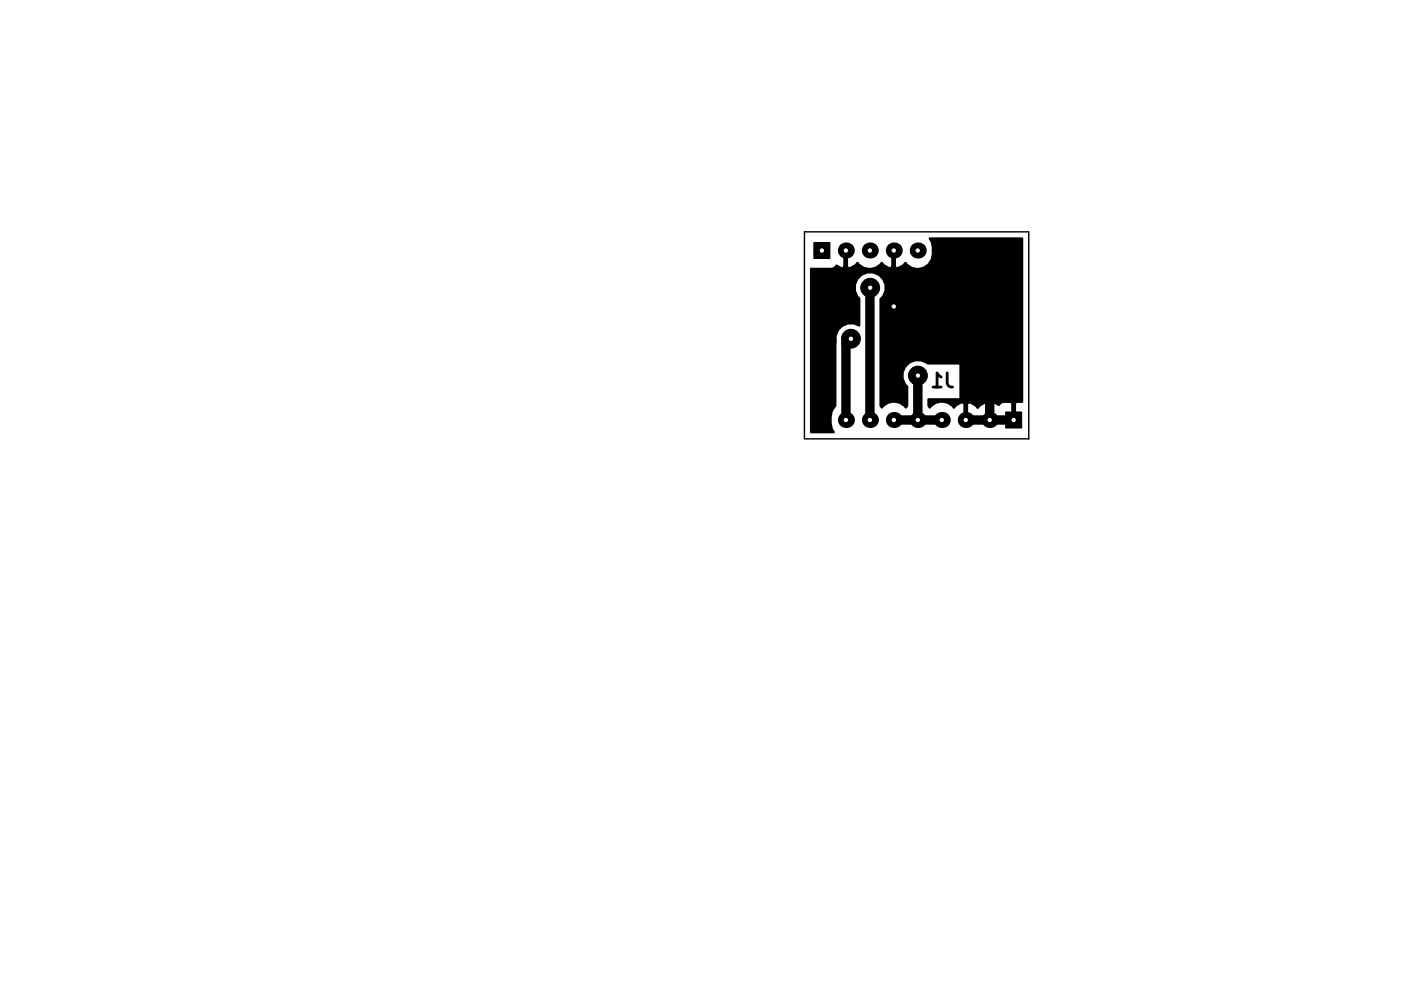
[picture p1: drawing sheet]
<svg xmlns="http://www.w3.org/2000/svg" width="149mm" height="105mm" viewBox="0 0 149 105" stroke-linecap="round" stroke-linejoin="round" font-family="sans-serif">
<path d="M99.8 40l-.5-.4v1.5M100.4 39.6v1a.48 .48 0 0 0 .6 .5M98.9 41.1h.9" fill="none" stroke="#000" stroke-width=".3"/>
<path d="M85.3 24.6h23.8v22h-23.8z" fill="none" stroke="#000" stroke-width=".15"/>
<g fill="#000" stroke="#000" stroke-width=".11">
<path d="M86.3 25.7h1.7v1.7h-1.7zM106.6 43.7h1.7v1.7h-1.7z"/>
<circle cx="90.2" cy="35.9" r="1"/>
<circle cx="92.2" cy="30.5" r="1"/>
<circle cx="94.7" cy="32.5" r="1"/>
<circle cx="97.3" cy="39.8" r="1"/>
</g>
<g fill="#000">
<circle cx="89.7" cy="26.6" r=".85"/>
<circle cx="92.2" cy="26.6" r=".85"/>
<circle cx="94.7" cy="26.6" r=".85"/>
<circle cx="97.3" cy="26.6" r=".85"/>
<circle cx="89.7" cy="44.6" r=".85"/>
<circle cx="92.2" cy="44.6" r=".85"/>
<circle cx="94.8" cy="44.6" r=".85"/>
<circle cx="97.3" cy="44.6" r=".85"/>
<circle cx="99.8" cy="44.6" r=".85"/>
<circle cx="102.4" cy="44.6" r=".85"/>
<circle cx="104.9" cy="44.6" r=".85"/>
</g>
<path d="M90.2 35.9l-.5 .6v8.1M92.2 30.5v14.1M94.7 32.5h6l4.2 4.2v7.9M97.3 39.8v4.8M94.8 44.6h5M102.4 44.6h5.1" fill="none" stroke="#000" stroke-width="1"/>
<path d="M94.8 44.6h2.5" fill="none" stroke="#000" stroke-width=".25"/>
<path d="M86 28.5h2.1h.3l.3-.3 .6 .3 .2-.1v-2l.3 .1v1.9h.4l.5-.3 .2-.2a1.56 1.56 0 0 0 2.6 0l.2 .2 .5 .3h.4v-2l.3 .1v1.9h.3l.6-.3 .2-.2a1.61 1.61 0 0 0 1.8 .6 1.61 1.61 0 0 0 1.1-1.6v-.7l-.1-.6-.2-.3h9.7v17.3h-.6l-.1 .2h-.3l-.1-.2h-.9l-.2 .1-.2 .3-.6-.3-.3 .1-.5-.1-.6 .3-.3 .3-.2-.3-.5-.3-.4 .1v1.6h2.3v-1.6h.2v1.6h2.3v-1.6h.3v1.9h-5.3v-1.9l-.4-.1-.6 .3-.2 .3a1.57 1.57 0 0 0-2.5-.1l-.2-.2v-.6h3.4v-3.9h-3.5a1.64 1.64 0 0 0-2.2 .2 1.64 1.64 0 0 0 .1 2.3v2l-.2 .2a1.57 1.57 0 0 0-2.5 0l-.1-.2v-11.3a1.65 1.65 0 0 0 .1-2.3 1.65 1.65 0 0 0-2.4-.1 1.65 1.65 0 0 0 0 2.4v2.8a1.66 1.66 0 0 0-1.9 .1 1.66 1.66 0 0 0-.6 1.7l-.1 6.7a2.44 2.44 0 0 0-.1 2.8h-2.4z" fill="#000" stroke="#000" stroke-width=".25"/>
<g fill="#fff" stroke="#fff" stroke-width=".11">
<circle cx="94.7" cy="32.5" r=".17"/>
<circle cx="97.3" cy="39.8" r=".17"/>
<circle cx="92.2" cy="30.5" r=".17"/>
<circle cx="90.2" cy="35.9" r=".17"/>
<circle cx="107.5" cy="44.6" r=".17"/>
<circle cx="104.9" cy="44.6" r=".17"/>
<circle cx="102.4" cy="44.6" r=".17"/>
<circle cx="99.8" cy="44.6" r=".17"/>
<circle cx="97.3" cy="44.6" r=".17"/>
<circle cx="94.8" cy="44.6" r=".17"/>
<circle cx="92.2" cy="44.6" r=".17"/>
<circle cx="89.7" cy="44.6" r=".17"/>
<circle cx="87.1" cy="26.6" r=".17"/>
<circle cx="89.7" cy="26.6" r=".17"/>
<circle cx="92.2" cy="26.6" r=".17"/>
<circle cx="94.7" cy="26.6" r=".17"/>
<circle cx="97.3" cy="26.6" r=".17"/>
</g>
</svg>
